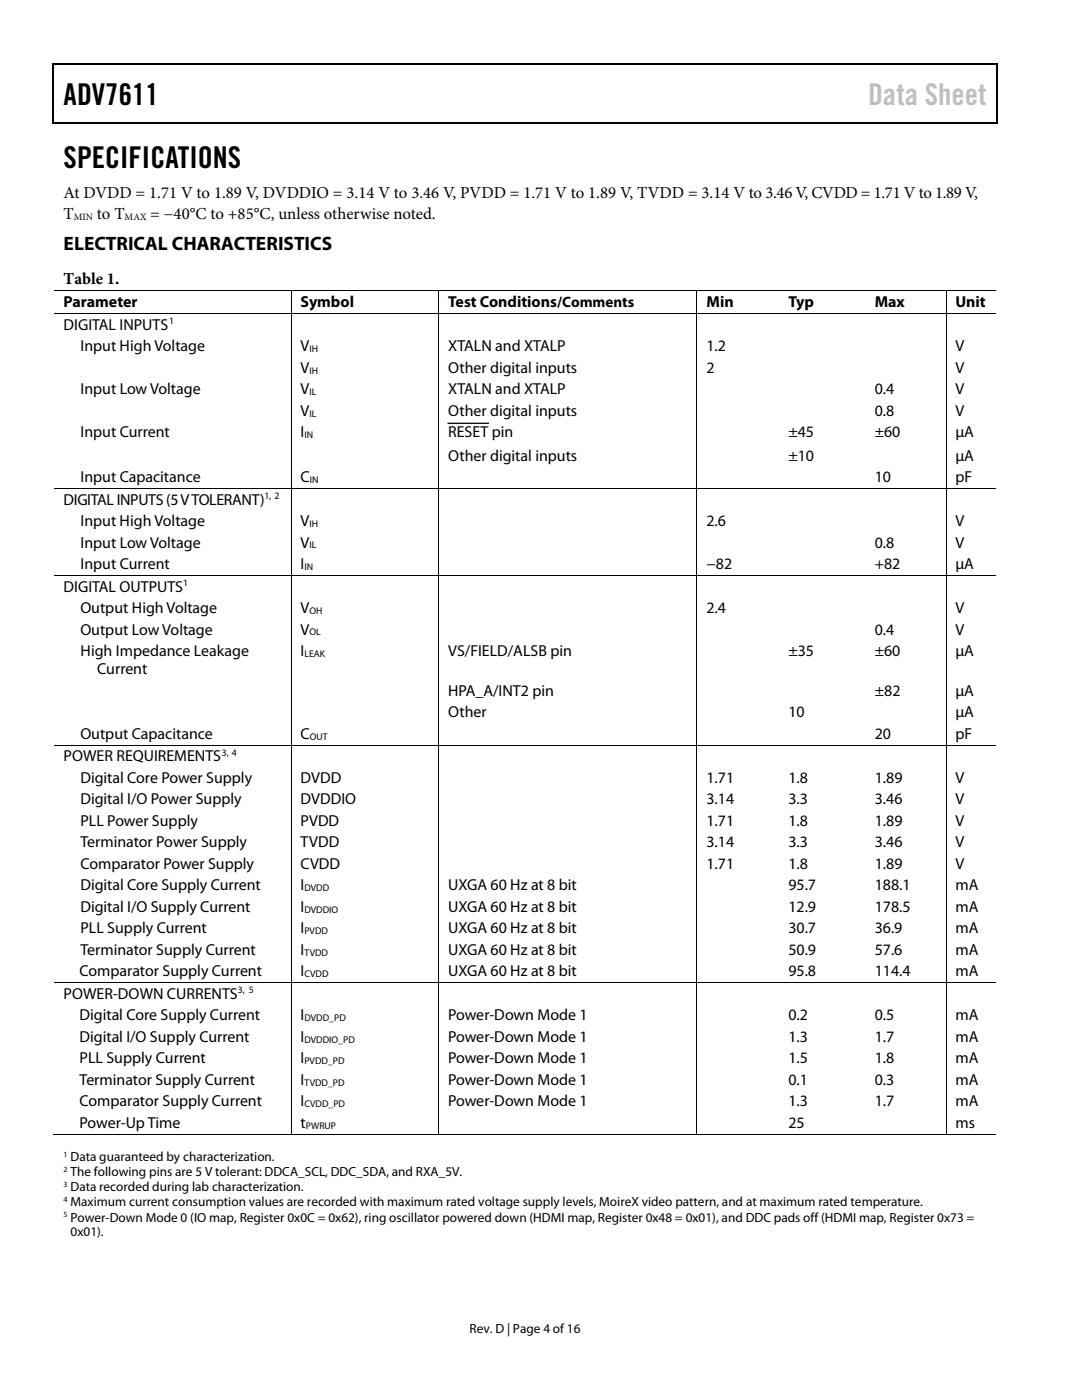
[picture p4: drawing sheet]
<svg xmlns="http://www.w3.org/2000/svg" width="216mm" height="279mm" viewBox="0 0 216 279" stroke-linecap="round" stroke-linejoin="round" font-family="sans-serif">
<defs><g id="words">
<g font-size="6">
<text x="12.7" y="21">ADV7611</text>
<text x="12.7" y="33.6">SPECIFICATIONS</text>
</g>
<text font-size="6" fill="#c1c1c1" x="173.2" y="21">Data Sheet</text>
<text font-size="3.9" x="12.7" y="49.9">ELECTRICAL CHARACTERISTICS</text>
<g font-size="3.3">
<text x="12.7" y="39.5">At DVDD = 1.71 V to 1.89 V, DVDDIO = 3.14 V to 3.46 V, PVDD = 1.71 V to 1.89 V, TVDD = 3.14 V to 3.46 V, CVDD = 1.71 V to 1.89 V,</text>
<text x="12.7" y="43.8">T</text>
<text x="19.3" y="43.8">to T</text>
<text x="30" y="43.8">= −40°C to +85°C, unless otherwise noted.</text>
<text x="12.7" y="56.8">Table 1.</text>
</g>
<g font-size="3.2">
<text x="12.7" y="61.3">Parameter</text>
<text x="12.7" y="65.8">DIGITAL INPUTS</text>
<text x="60" y="61.3">Symbol</text>
<text x="89.4" y="61.3">Test Conditions/Comments</text>
<text x="141" y="61.3">Min</text>
<text x="157.3" y="61.3">Typ</text>
<text x="174.5" y="61.3">Max</text>
<text x="190.6" y="61.3">Unit</text>
<text x="16" y="70.1">Input High Voltage</text>
<text x="60" y="70.1">V</text>
<text x="89.4" y="70.1">XTALN and XTALP</text>
<text x="141" y="70.1">1.2</text>
<text x="190.7" y="70.1">V</text>
<text x="60" y="74.4">V</text>
<text x="89.4" y="74.4">Other digital inputs</text>
<text x="141" y="74.4">2</text>
<text x="190.6" y="74.4">V</text>
<text x="16" y="78.7">Input Low Voltage</text>
<text x="60" y="78.7">V</text>
<text x="60" y="83">V</text>
<text x="89.4" y="78.7">XTALN and XTALP</text>
<text x="89.4" y="83">Other digital inputs</text>
<text x="174.5" y="83">0.8</text>
<text x="174.5" y="78.7">0.4</text>
<text x="190.6" y="83">V</text>
<text x="190.7" y="78.7">V</text>
<text x="16" y="87.3">Input Current</text>
<text x="60" y="87.3">I</text>
<text x="89.4" y="87.3">RESET pin</text>
<text x="157.3" y="87.3">±45</text>
<text x="174.5" y="87.3">±60</text>
<text x="190.6" y="87.3">µA</text>
<text x="89.4" y="91.9">Other digital inputs</text>
<text x="157.3" y="91.9">±10</text>
<text x="190.6" y="91.9">µA</text>
<text x="12.7" y="100.7">DIGITAL INPUTS (5 V TOLERANT)</text>
<text x="16" y="96.2">Input Capacitance</text>
<text x="60" y="96.2">C</text>
<text x="174.5" y="96.2">10</text>
<text x="190.6" y="96.2">pF</text>
<text x="16" y="105">Input High Voltage</text>
<text x="60" y="105">V</text>
<text x="141" y="105">2.6</text>
<text x="190.6" y="105">V</text>
<text x="16" y="109.3">Input Low Voltage</text>
<text x="16" y="113.6">Input Current</text>
<text x="60" y="109.3">V</text>
<text x="60" y="113.6">I</text>
<text x="141" y="113.6">−82</text>
<text x="174.5" y="113.6">+82</text>
<text x="174.5" y="109.3">0.8</text>
<text x="190.6" y="113.6">µA</text>
<text x="190.6" y="109.3">V</text>
<text x="12.7" y="118">DIGITAL OUTPUTS</text>
<text x="16" y="122.3">Output High Voltage</text>
<text x="60" y="122.3">V</text>
<text x="141" y="122.3">2.4</text>
<text x="190.6" y="122.3">V</text>
<text x="16" y="126.6">Output Low Voltage</text>
<text x="16" y="131">High Impedance Leakage</text>
<text x="60" y="126.6">V</text>
<text x="60" y="130.9">I</text>
<text x="89.4" y="130.9">VS/FIELD/ALSB pin</text>
<text x="157.3" y="130.9">±35</text>
<text x="174.5" y="130.9">±60</text>
<text x="174.5" y="126.6">0.4</text>
<text x="190.6" y="130.9">µA</text>
<text x="190.6" y="126.6">V</text>
<text x="19.4" y="134.6">Current</text>
<text x="89.4" y="138.8">HPA_A/INT2 pin</text>
<text x="89.4" y="143.1">Other</text>
<text x="157.3" y="143.1">10</text>
<text x="174.5" y="138.8">±82</text>
<text x="190.6" y="143.1">µA</text>
<text x="190.7" y="138.8">µA</text>
<text x="16" y="147.4">Output Capacitance</text>
<text x="60" y="147.4">C</text>
<text x="174.5" y="147.4">20</text>
<text x="190.6" y="147.4">pF</text>
<text x="12.7" y="151.9">POWER REQUIREMENTS</text>
<text x="16" y="156.2">Digital Core Power Supply</text>
<text x="16" y="160.5">Digital I/O Power Supply</text>
<text x="60" y="156.2">DVDD</text>
<text x="60" y="160.5">DVDDIO</text>
<text x="141" y="160.5">3.14</text>
<text x="141" y="156.2">1.71</text>
<text x="157.3" y="160.5">3.3</text>
<text x="157.3" y="156.2">1.8</text>
<text x="174.5" y="160.5">3.46</text>
<text x="174.5" y="156.2">1.89</text>
<text x="190.6" y="160.5">V</text>
<text x="190.7" y="156.2">V</text>
<text x="16" y="164.8">PLL Power Supply</text>
<text x="60" y="164.8">PVDD</text>
<text x="141" y="164.8">1.71</text>
<text x="157.3" y="164.8">1.8</text>
<text x="174.5" y="164.8">1.89</text>
<text x="190.6" y="164.8">V</text>
<text x="16" y="169.1">Terminator Power Supply</text>
<text x="16" y="173.4">Comparator Power Supply</text>
<text x="60" y="169.1">TVDD</text>
<text x="60" y="173.4">CVDD</text>
<text x="141" y="173.4">1.71</text>
<text x="141" y="169.1">3.14</text>
<text x="157.3" y="173.4">1.8</text>
<text x="157.3" y="169.1">3.3</text>
<text x="174.5" y="173.4">1.89</text>
<text x="174.5" y="169.1">3.46</text>
<text x="190.6" y="173.4">V</text>
<text x="190.7" y="169.1">V</text>
<text x="16" y="177.7">Digital Core Supply Current</text>
<text x="60" y="177.7">I</text>
<text x="89.4" y="177.7">UXGA 60 Hz at 8 bit</text>
<text x="157.3" y="177.7">95.7</text>
<text x="174.5" y="177.7">188.1</text>
<text x="190.6" y="177.7">mA</text>
<text x="16" y="182">Digital I/O Supply Current</text>
<text x="60" y="182">I</text>
<text x="89.4" y="182">UXGA 60 Hz at 8 bit</text>
<text x="157.3" y="182">12.9</text>
<text x="174.5" y="182">178.5</text>
<text x="190.6" y="182">mA</text>
<text x="16" y="186.3">PLL Supply Current</text>
<text x="16" y="190.6">Terminator Supply Current</text>
<text x="60" y="186.3">I</text>
<text x="60" y="190.6">I</text>
<text x="89.4" y="186.3">UXGA 60 Hz at 8 bit</text>
<text x="89.4" y="190.6">UXGA 60 Hz at 8 bit</text>
<text x="157.3" y="186.3">30.7</text>
<text x="157.3" y="190.6">50.9</text>
<text x="174.5" y="186.3">36.9</text>
<text x="174.5" y="190.6">57.6</text>
<text x="190.6" y="186.3">mA</text>
<text x="190.6" y="190.6">mA</text>
<text x="15.9" y="194.9">Comparator Supply Current</text>
<text x="60" y="194.9">I</text>
<text x="89.4" y="194.9">UXGA 60 Hz at 8 bit</text>
<text x="157.3" y="194.9">95.8</text>
<text x="174.5" y="194.9">114.4</text>
<text x="190.6" y="194.9">mA</text>
<text x="12.7" y="199.3">POWER-DOWN CURRENTS</text>
<text x="15.9" y="203.6">Digital Core Supply Current</text>
<text x="60" y="203.6">I</text>
<text x="89.4" y="203.6">Power-Down Mode 1</text>
<text x="157.3" y="203.6">0.2</text>
<text x="174.5" y="203.6">0.5</text>
<text x="190.6" y="203.6">mA</text>
<text x="15.9" y="207.9">Digital I/O Supply Current</text>
<text x="60" y="207.9">I</text>
<text x="89.4" y="207.9">Power-Down Mode 1</text>
<text x="157.3" y="207.9">1.3</text>
<text x="174.5" y="207.9">1.7</text>
<text x="190.6" y="207.9">mA</text>
<text x="15.9" y="212.2">PLL Supply Current</text>
<text x="60" y="212.2">I</text>
<text x="89.4" y="212.2">Power-Down Mode 1</text>
<text x="157.3" y="212.2">1.5</text>
<text x="174.5" y="212.2">1.8</text>
<text x="190.6" y="212.2">mA</text>
<text x="15.9" y="216.5">Terminator Supply Current</text>
<text x="15.9" y="220.8">Comparator Supply Current</text>
<text x="60" y="216.5">I</text>
<text x="60" y="220.8">I</text>
<text x="89.4" y="216.5">Power-Down Mode 1</text>
<text x="89.4" y="220.8">Power-Down Mode 1</text>
<text x="157.3" y="216.5">0.1</text>
<text x="157.3" y="220.8">1.3</text>
<text x="174.5" y="216.5">0.3</text>
<text x="174.5" y="220.8">1.7</text>
<text x="190.6" y="216.5">mA</text>
<text x="190.6" y="220.8">mA</text>
<text x="15.9" y="225.1">Power-Up Time</text>
<text x="60" y="225.1">t</text>
<text x="157.3" y="225.1">25</text>
<text x="190.6" y="225.1">ms</text>
</g>
<g font-size="2.6">
<text x="14.1" y="231.8">Data guaranteed by characterization.</text>
<text x="14.1" y="234.8">The following pins are 5 V tolerant: DDCA_SCL, DDC_SDA, and RXA_5V.</text>
<text x="14.1" y="237.8">Data recorded during lab characterization.</text>
<text x="14.1" y="240.8">Maximum current consumption values are recorded with maximum rated voltage supply levels, MoireX video pattern, and at maximum rated temperature.</text>
<text x="14.1" y="243.8">Power-Down Mode 0 (IO map, Register 0x0C = 0x62), ring oscillator powered down (HDMI map, Register 0x48 = 0x01), and DDC pads off (HDMI map, Register 0x73 =</text>
<text x="14.1" y="246.8">0x01).</text>
<text x="93.7" y="266">Rev. D | Page 4 of 16</text>
</g>
<g font-size="1.9">
<text x="14.8" y="44">MIN</text>
<text x="24.9" y="44">MAX</text>
<text x="33.7" y="64.7">1</text>
<text x="61.8" y="70.3">IH</text>
<text x="61.8" y="74.5">IH</text>
<text x="61.8" y="78.8">IL</text>
<text x="61.8" y="83.1">IL</text>
<text x="60.7" y="87.4">IN</text>
<text x="52.8" y="99.6">1, 2</text>
<text x="61.8" y="96.4">IN</text>
<text x="61.8" y="105.2">IH</text>
<text x="60.7" y="113.7">IN</text>
<text x="61.8" y="109.5">IL</text>
<text x="36.5" y="117">1</text>
<text x="61.8" y="122.5">OH</text>
<text x="60.7" y="131.1">LEAK</text>
<text x="61.8" y="126.8">OL</text>
<text x="61.8" y="147.6">OUT</text>
<text x="44.3" y="150.8">3, 4</text>
<text x="60.7" y="177.8">DVDD</text>
<text x="60.7" y="182.1">DVDDIO</text>
<text x="60.7" y="186.4">PVDD</text>
<text x="60.7" y="190.7">TVDD</text>
<text x="60.7" y="195">CVDD</text>
<text x="47.4" y="198.3">3, 5</text>
<text x="60.7" y="203.8">DVDD_PD</text>
<text x="60.7" y="208.1">DVDDIO_PD</text>
<text x="60.7" y="212.4">PVDD_PD</text>
<text x="60.7" y="216.7">TVDD_PD</text>
<text x="60.7" y="221">CVDD_PD</text>
<text x="61" y="225.3">PWRUP</text>
</g>
<g font-size="1.6">
<text x="12.7" y="230.9">1</text>
<text x="12.7" y="233.9">2</text>
<text x="12.7" y="236.9">3</text>
<text x="12.7" y="239.9">4</text>
<text x="12.7" y="242.9">5</text>
</g>
</g></defs>
<g fill="#000">
<path d="M10.5 12.7h.3v1h-.3zM10.5 12.7h.3v.3h-.3zM133.3 12.7h.3v.3h-.3zM198.8 12.7h.2v1h-.2zM198.8 12.7h.2v.3h-.2zM10.5 24.4h.3v.3h-.3zM133.1 24.4h.2v.3h-.2zM198.8 24.4h.2v.3h-.2zM58 58h.2v.1h-.2zM87.4 58h.2v.1h-.2zM139 58h.2v.1h-.2zM155.4 58h.2v.1h-.2z"/>
<path d="M172.6 58h.2v.1h-.2zM188.7 58h.1v.1h-.1zM58 62.5h.2v.2h-.2zM87.4 62.5h.2v.2h-.2zM139 62.5h.2v.2h-.2zM155.4 62.5h.2v.2h-.2zM172.6 62.5h.2v.2h-.2zM188.7 62.5h.1v.2h-.1zM58 97.4h.2v.2h-.2zM87.4 97.4h.2v.2h-.2zM139 97.4h.2v.2h-.2zM155.4 97.4h.2v.2h-.2z"/>
<path d="M172.6 97.4h.2v.2h-.2zM188.7 97.4h.1v.2h-.1zM58 114.8h.2v.1h-.2zM87.4 114.8h.2v.1h-.2zM139 114.8h.2v.1h-.2zM155.4 114.8h.2v.1h-.2zM172.6 114.8h.2v.1h-.2zM188.7 114.8h.1v.1h-.1zM58 148.6h.2v.2h-.2zM87.4 148.6h.2v.2h-.2zM139 148.6h.2v.2h-.2zM155.4 148.6h.2v.2h-.2z"/>
<path d="M172.6 148.6h.2v.2h-.2zM188.7 148.6h.1v.2h-.1zM58 196h.2v.2h-.2zM87.4 196h.2v.2h-.2zM139 196h.2v.2h-.2zM155.4 196h.2v.2h-.2zM172.6 196h.2v.2h-.2zM188.7 196h.1v.2h-.1zM58 226.3h.2v.2h-.2zM87.4 226.3h.2v.2h-.2zM139 226.3h.2v.2h-.2zM155.2 226.3h.1v.2h-.1z"/>
<path d="M172.4 226.3h.2v.2h-.2zM188.7 226.3h.1v.2h-.1z"/>
</g>
<path d="M10.7 13.7v10.7M10.8 12.8h122.5M133.6 12.8h65.2M198.9 13.7v10.7M10.8 24.5h188M89.4 84.5h8.1" fill="none" stroke="#000" stroke-width=".25"/>
<g fill="none" stroke="#000" stroke-width=".2">
<path d="M10.8 58.1h47.2M58.1 58.1v4.4M58.2 58.1h29.2M87.5 58.1v4.4M87.6 58.1h51.4M139.1 58.1v4.4M139.1 58.1h16.3M155.6 58.1h17M172.8 58.1h15.9M188.8 58.1v4.4M188.8 58.1h10M10.8 62.6h47.2"/>
<path d="M58.1 62.7v34.7M58.2 62.6h29.2M87.5 62.7v34.7M87.6 62.6h51.4M139.1 62.7v34.7M139.1 62.6h16.3M155.6 62.6h17M172.8 62.6h15.9M188.8 62.7v34.7M188.8 62.6h10M10.8 97.5h47.2M58.1 97.6v17.2"/>
<path d="M58.2 97.5h29.2M87.5 97.6v17.2M87.6 97.5h51.4M139.1 97.6v17.2M139.1 97.5h16.3M155.6 97.5h17M172.8 97.5h15.9M188.8 97.6v17.2M188.8 97.5h10M10.8 114.9h47.2M58.1 114.9v33.7M58.2 114.9h29.2"/>
<path d="M87.5 114.9v33.7M87.6 114.9h51.4M139.1 114.9v33.7M139.1 114.9h16.3M155.6 114.9h17M172.8 114.9h15.9M188.8 114.9v33.7M188.8 114.9h10M10.8 148.7h47.2M58.1 148.8v47.2M58.2 148.7h29.2M87.5 148.8v47.2"/>
<path d="M87.6 148.7h51.4M139.1 148.8v47.2M139.1 148.7h16.3M155.6 148.7h17M172.8 148.7h15.9M188.8 148.8v47.2M188.8 148.7h10M10.8 196.1h47.2M58.1 196.2v30.1M58.2 196.1h29.2M87.5 196.2v30.1M87.6 196.1h51.4"/>
<path d="M139.1 196.2v30.1M139.1 196.1h16.3M155.6 196.1h17M172.8 196.1h15.9M188.8 196.2v30.1M188.8 196.1h10M10.5 226.4h47.5M58.2 226.4h29.2M87.6 226.4h51.4M139.1 226.4h49.6M188.8 226.4h10"/>
</g>
<use href="#words"/>
</svg>
